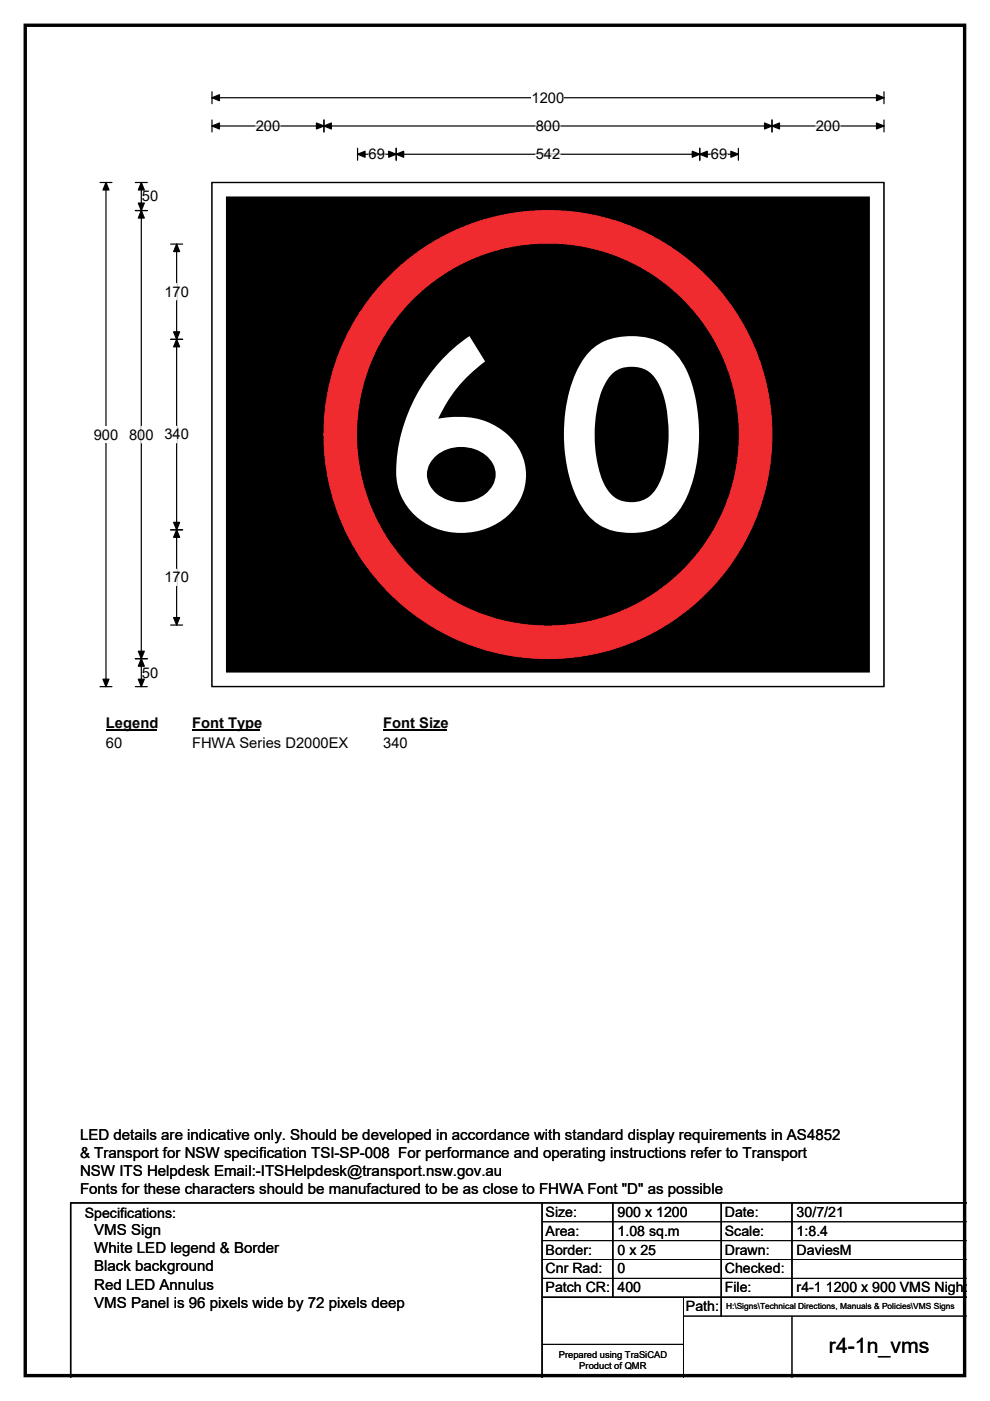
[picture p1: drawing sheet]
<svg xmlns="http://www.w3.org/2000/svg" width="210mm" height="297mm" viewBox="0 0 210 297" stroke-linecap="round" stroke-linejoin="round" font-family="sans-serif">
<defs><g id="words">
<text font-size="4.5" x="175.8" y="286.9">r4-1n_vms</text>
<g font-size="3.2">
<text x="17" y="241.6">LED details are indicative only. Should be developed in accordance with standard display requirements in AS4852</text>
<text x="17" y="245.4">&amp; Transport for NSW specification TSI-SP-008 For performance and operating instructions refer to Transport</text>
<text x="17" y="249.3">NSW ITS Helpdesk Email:-ITSHelpdesk@transport.nsw.gov.au</text>
<text x="17" y="253.1">Fonts for these characters should be manufactured to be as close to FHWA Font &quot;D&quot; as possible</text>
<text x="20" y="261.9">VMS Sign</text>
<text x="20" y="265.7">White LED legend &amp; Border</text>
<text x="20" y="269.6">Black background</text>
<text x="20" y="273.4">Red LED Annulus</text>
<text x="20" y="277.2">VMS Panel is 96 pixels wide by 72 pixels deep</text>
</g>
<g font-size="3.1">
<text x="112.8" y="21.8">1200</text>
<text x="54.2" y="27.8">200</text>
<text x="113.6" y="27.8">800</text>
<text x="173" y="27.8">200</text>
<text x="78.2" y="33.8">69</text>
<text x="113.6" y="33.8">542</text>
<text x="150.8" y="33.8">69</text>
<text x="30.1" y="42.7">50</text>
<text x="34.9" y="62.9">170</text>
<text x="19.9" y="93.2">900</text>
<text x="27.4" y="93.2">800</text>
<text x="34.9" y="93.2">340</text>
<text x="34.9" y="123.5">170</text>
<text x="30.1" y="143.7">50</text>
<text x="22.5" y="154.4">Legend</text>
<text x="40.7" y="154.4">Font Type</text>
<text x="81.3" y="154.4">Font Size</text>
<text x="22.5" y="158.6">60</text>
<text x="40.7" y="158.6">FHWA Series D2000EX</text>
<text x="81.3" y="158.6">340</text>
</g>
<g font-size="3">
<text x="115.7" y="258">Size:</text>
<text x="131" y="258">900 x 1200</text>
<text x="153.7" y="258">Date:</text>
<text x="169" y="258">30/7/21</text>
<text x="18" y="258.2">Specifications:</text>
<text x="115.7" y="262">Area:</text>
<text x="131" y="262">1.08 sq.m</text>
<text x="153.7" y="262">Scale:</text>
<text x="169" y="262">1:8.4</text>
<text x="115.7" y="266">Border:</text>
<text x="115.7" y="270">Cnr Rad:</text>
<text x="131" y="266">0 x 25</text>
<text x="131" y="270">0</text>
<text x="153.7" y="266">Drawn:</text>
<text x="153.7" y="270">Checked:</text>
<text x="169" y="266">DaviesM</text>
<text x="115.7" y="274">Patch CR:</text>
<text x="131" y="274">400</text>
<text x="153.7" y="274">File:</text>
<text x="169" y="274">r4-1 1200 x 900 VMS Night</text>
<text x="145.5" y="278">Path:</text>
</g>
<g font-size="2">
<text x="118.5" y="287.8">Prepared using TraSiCAD</text>
<text x="122.9" y="290.2">Product of QMR</text>
</g>
<text font-size="1.8" x="154" y="277.5">H:\Signs\Technical Directions, Manuals &amp; Policies\VMS Signs</text>
</g></defs>
<path d="M5.4 5.4h199.2v286.3h-199.2z" fill="none" stroke="#000" stroke-width=".72"/>
<path d="M45 19.5v2.5M187.5 19.5v2.5M45 20.7h142.5" fill="none" stroke="#000" stroke-width=".25"/>
<path d="M45 20.7l1.5-.6v1.3zM185.9 20.1l1.6 .6-1.6 .7z" fill="#000" stroke="#000" stroke-width=".25"/>
<path d="M112.8 19h6.9v3.5h-6.9z" fill="#fff"/>
<g fill="none" stroke="#000" stroke-width=".25">
<path d="M21.2 38.7h2.5M22.5 38.7v106.9M45 26.7h142.5M45 25.4v2.6M68.7 25.4v2.6M75.8 32.7h80.8M75.8 31.4v2.6M84 31.4v2.6M148.4 31.4v2.6M156.6 31.4v2.6M163.7 25.4v2.6M187.5 25.4v2.6"/>
<path d="M21.2 145.6h2.5"/>
</g>
<g fill="#000" stroke="#000" stroke-width=".25">
<path d="M22.5 38.7l.6 1.6h-1.3zM45 26.7l1.5-.6v1.2zM68.7 26.7l1.6-.6v1.2zM67.1 26.1l1.6 .6-1.6 .6zM75.8 32.7l1.6-.6v1.2zM84 32.7l1.6-.6v1.2zM82.4 32.1l1.6 .6-1.6 .6zM146.8 32.1l1.6 .6-1.6 .6zM148.4 32.7l1.6-.6v1.2zM155 32.1l1.6 .6-1.6 .6zM162.2 26.1l1.5 .6-1.5 .6zM163.7 26.7l1.6-.6v1.2z"/>
<path d="M185.9 26.1l1.6 .6-1.6 .6zM21.8 144h1.3l-.6 1.6z"/>
</g>
<path d="M54.2 26.7h5.2M78.2 32.7h3.5M113.6 26.7h5.2M113.6 32.7h5.2M150.8 32.7h3.5M173 26.7h5.2" fill="none" stroke="#fff" stroke-width=".25"/>
<path d="M19.9 90.4h5.2v3.5h-5.2z" fill="#fff"/>
<path d="M28.7 38.7h2.5M30 38.7v106.9M28.7 44.6h2.5M36.2 51.8h2.5M37.5 51.8v80.7M36.2 71.9h2.5M36.2 112.3h2.5M28.7 139.7h2.5M36.2 132.5h2.5M28.7 145.6h2.5" fill="none" stroke="#000" stroke-width=".25"/>
<path d="M30 38.7l.6 1.6h-1.3zM30 44.6l.6 1.6h-1.3zM29.3 43.1h1.3l-.6 1.5zM37.5 51.8l.6 1.5h-1.3zM37.5 71.9l.6 1.6h-1.3zM36.8 70.4h1.3l-.6 1.5zM36.8 110.7h1.3l-.6 1.6zM37.5 112.3l.6 1.6h-1.3zM29.3 138.1h1.3l-.6 1.6zM30 139.7l.6 1.5h-1.3zM36.8 130.9h1.3l-.6 1.6zM29.3 144h1.3l-.6 1.6z" fill="#000" stroke="#000" stroke-width=".25"/>
<path d="M37.5 60.1v3.5M30 90.4v3.5M37.5 90.4v3.5M37.5 120.7v3.5" fill="none" stroke="#fff" stroke-width=".25"/>
<path d="M22.5 151.6h10.7v3.5h-10.7z" fill="#fff"/>
<path d="M22.5 154.9h10.7" fill="none" stroke="#000" stroke-width=".32"/>
<path d="M40.7 151.6h14.4v3.5h-14.4z" fill="#fff"/>
<path d="M40.7 154.9h14.4" fill="none" stroke="#000" stroke-width=".32"/>
<path d="M81.3 151.6h13.4v3.5h-13.4z" fill="#fff"/>
<path d="M81.3 154.9h13.4" fill="none" stroke="#000" stroke-width=".32"/>
<g fill="#fff">
<path d="M22.5 155.8h3.5v3.5h-3.5z"/>
<path d="M40.7 155.8h33.1v3.5h-33.1z"/>
<path d="M81.3 155.8h5.2v3.5h-5.2z"/>
</g>
<path d="M45 38.7h142.5v106.9h-142.5z" fill="#000"/>
<path d="M45 38.7h142.5v106.9h-142.5z" fill="none" stroke="#000" stroke-width=".21"/>
<path d="M46.4 40.2h139.6v103.9h-139.6z" fill="none" stroke="#fff" stroke-width="3"/>
<path d="M45 38.7h142.5v106.9h-142.5z" fill="none" stroke="#000" stroke-width=".3"/>
<circle cx="116.2" cy="92.1" r="47.5" fill="#ef2b2f" stroke="#ef2b2f" stroke-width=".21"/>
<circle cx="116.2" cy="92.1" r="40.4" fill="#000" stroke="#000" stroke-width=".21"/>
<path d="M94.5 75.4l2.1-1.9 3-2.2 3.3 5.3a30.4 30.4 0 0 0-10 12.2l.9-.2a19.7 19.7 0 0 1 10 1 11.9 11.9 0 0 1 7 15.3 14 14 0 0 1-15.2 7.9 13.2 13.2 0 0 1-11.4-15.5 36.4 36.4 0 0 1 10.3-21.9zM92.3 96.8a5.1 5.1 0 0 0 1.2 8.5 8.2 8.2 0 0 0 11-2.5 5.2 5.2 0 0 0-2.8-7.2 8.5 8.5 0 0 0-9.4 1.2zM125.4 74.2a13.3 13.3 0 0 1 11.2-2.7 12 12 0 0 1 9.6 8.3 35.9 35.9 0 0 1-.8 26.1 11.8 11.8 0 0 1-12.1 7.1 11.6 11.6 0 0 1-11-7.7 34.3 34.3 0 0 1 .4-27.5l1.3-2zM129.9 79.2a16.3 16.3 0 0 0-3.6 9.9 26.2 26.2 0 0 0 2.2 14.3 6.3 6.3 0 0 0 6.2 3 6.3 6.3 0 0 0 5.3-4.3 28.9 28.9 0 0 0 .1-20 6.4 6.4 0 0 0-10.2-2.9z" fill="#fff"/>
<path d="M115 255v37M130 255v20M153 255v24M168 255v20M205 255h-190v37M115 275h90" fill="none" stroke="#000" stroke-width=".3"/>
<path d="M115 259h90M115 263h90M115 267h90M115 271h90M145 279h60M145 275v17M168 279v13M115 285h30" fill="none" stroke="#000" stroke-width=".21"/>
<use href="#words"/>
</svg>
